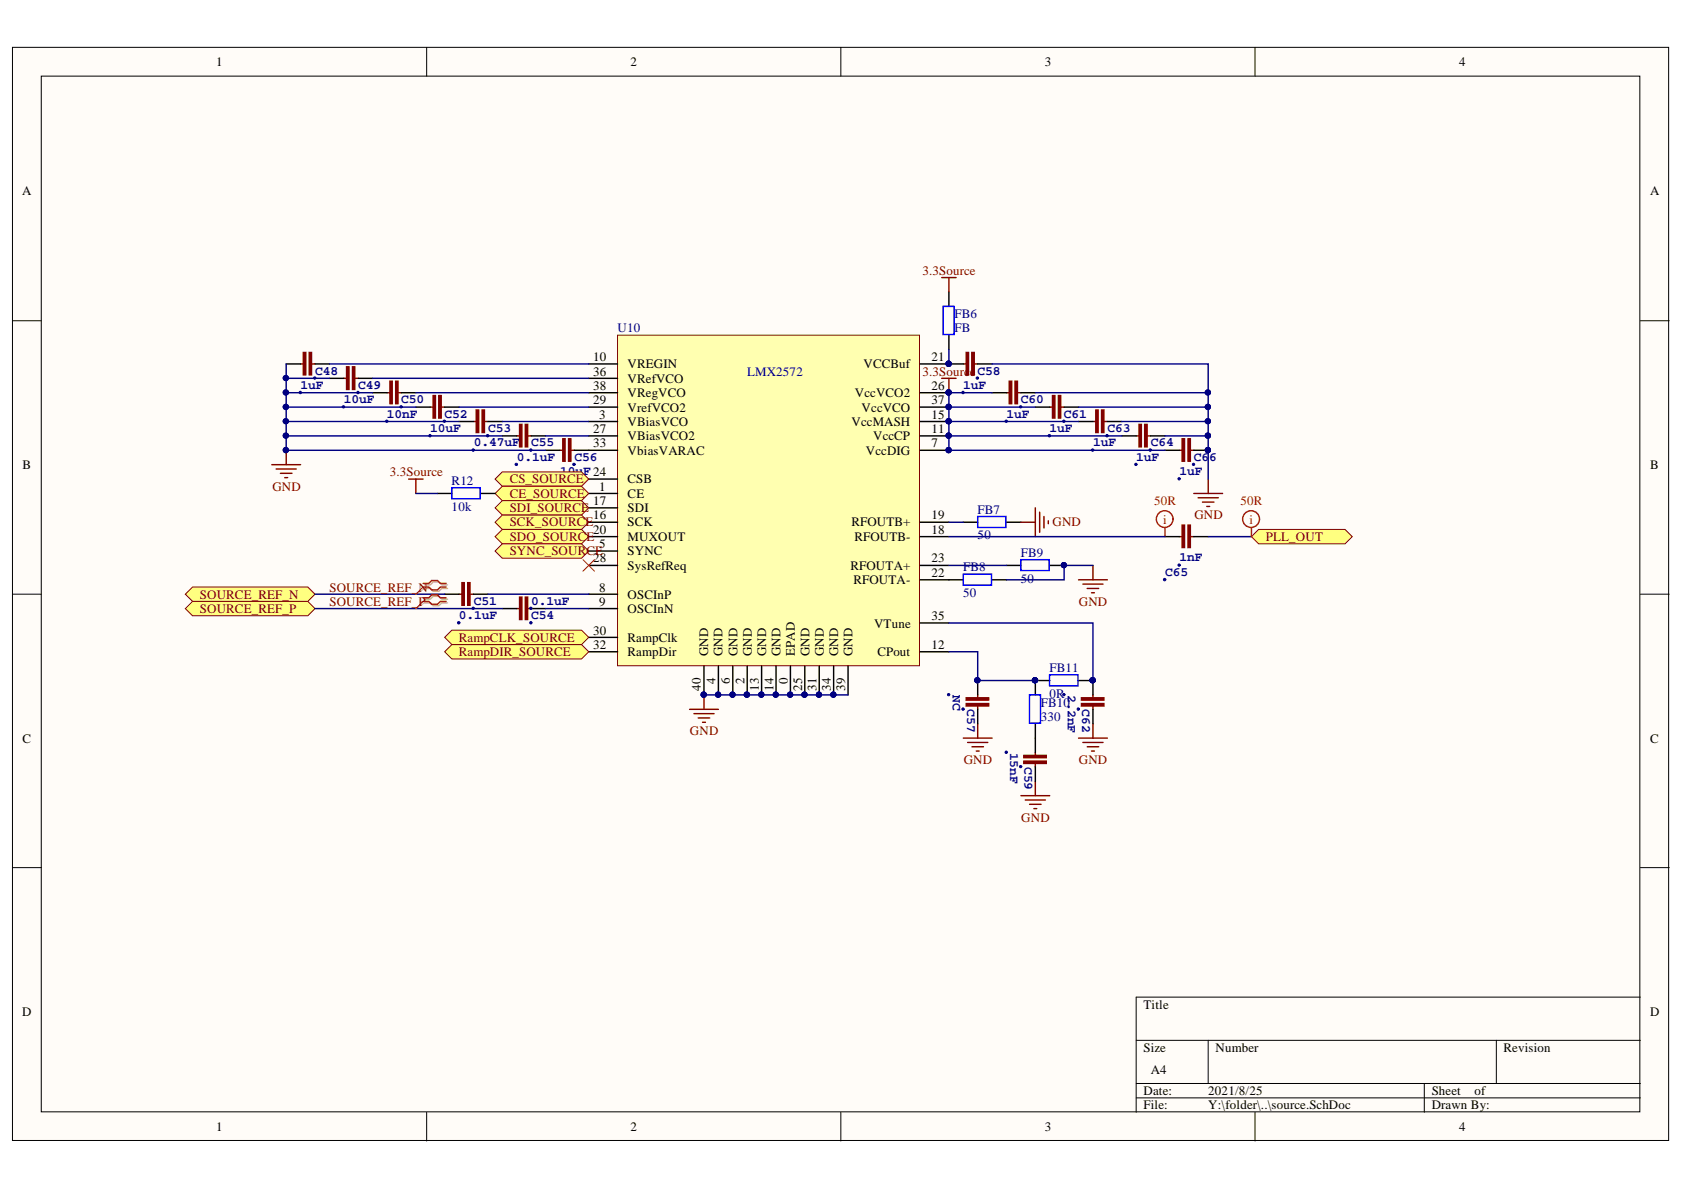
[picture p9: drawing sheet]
<svg xmlns="http://www.w3.org/2000/svg" width="297mm" height="210mm" viewBox="0 0 297 210" stroke-linecap="round" stroke-linejoin="round" font-family="sans-serif">
<defs><g id="words">
<g font-size="2.3">
<text x="38.1" y="11.7">1</text>
<text x="111.2" y="11.7">2</text>
<text x="184.3" y="11.7">3</text>
<text x="257.4" y="11.7">4</text>
<text x="3.9" y="34.5">A</text>
<text x="291.1" y="34.5">A</text>
<text x="104.6" y="63.7">10</text>
<text x="110.7" y="65">VREGIN</text>
<text x="152.3" y="65">VCCBuf</text>
<text x="164.3" y="63.7">21</text>
<text x="104.6" y="71.3">29</text>
<text x="104.6" y="66.2">36</text>
<text x="104.6" y="68.8">38</text>
<text x="110.7" y="67.5">VRefVCO</text>
<text x="110.7" y="70.1">VRegVCO</text>
<text x="150.8" y="70.1">VccVCO2</text>
<text x="164.3" y="68.8">26</text>
<text x="164.3" y="71.3">37</text>
<text x="104.6" y="76.4">27</text>
<text x="105.7" y="73.9">3</text>
<text x="110.7" y="75.1">VBiasVCO</text>
<text x="110.7" y="77.7">VBiasVCO2</text>
<text x="110.7" y="72.6">VrefVCO2</text>
<text x="150.2" y="75.1">VccMASH</text>
<text x="152" y="72.6">VccVCO</text>
<text x="154" y="77.7">VccCP</text>
<text x="164.3" y="76.4">11</text>
<text x="164.3" y="73.9">15</text>
<text x="4" y="82.7">B</text>
<text x="104.6" y="78.9">33</text>
<text x="110.7" y="80.2">VbiasVARAC</text>
<text x="152.7" y="80.2">VccDIG</text>
<text x="164.3" y="78.9">7</text>
<text x="291.1" y="82.7">B</text>
<text x="104.6" y="89.1">17</text>
<text x="105.7" y="86.5">1</text>
<text x="110.7" y="87.8">CE</text>
<text x="110.7" y="85.3">CSB</text>
<text x="104.6" y="91.6">16</text>
<text x="104.6" y="94.1">20</text>
<text x="110.7" y="92.9">SCK</text>
<text x="110.7" y="90.3">SDI</text>
<text x="110.7" y="95.4">MUXOUT</text>
<text x="150.2" y="92.9">RFOUTB+</text>
<text x="150.7" y="95.4">RFOUTB-</text>
<text x="164.3" y="94.1">18</text>
<text x="164.3" y="91.6">19</text>
<text x="104.6" y="99.2">28</text>
<text x="105.7" y="96.7">5</text>
<text x="110.7" y="97.9">SYNC</text>
<text x="110.7" y="100.5">SysRefReq</text>
<text x="150" y="100.5">RFOUTA+</text>
<text x="164.3" y="101.7">22</text>
<text x="164.3" y="99.2">23</text>
<text x="105.7" y="104.4">8</text>
<text x="105.7" y="106.9">9</text>
<text x="110.7" y="105.6">OSCInP</text>
<text x="150.5" y="103">RFOUTA-</text>
<text x="104.6" y="112">30</text>
<text x="110.7" y="108.2">OSCInN</text>
<text x="110.7" y="113.2">RampClk</text>
<text x="154.2" y="110.7">VTune</text>
<text x="164.3" y="109.4">35</text>
<text x="104.6" y="114.5">32</text>
<text x="110.7" y="115.8">RampDir</text>
<text x="124.9" y="115.8" transform="rotate(-90 124.9 115.8)">GND</text>
<text x="127.5" y="115.8" transform="rotate(-90 127.5 115.8)">GND</text>
<text x="130.1" y="115.8" transform="rotate(-90 130.1 115.8)">GND</text>
<text x="132.6" y="115.8" transform="rotate(-90 132.6 115.8)">GND</text>
<text x="135.1" y="115.8" transform="rotate(-90 135.1 115.8)">GND</text>
<text x="137.7" y="115.8" transform="rotate(-90 137.7 115.8)">GND</text>
<text x="140.2" y="115.8" transform="rotate(-90 140.2 115.8)">EPAD</text>
<text x="142.8" y="115.8" transform="rotate(-90 142.8 115.8)">GND</text>
<text x="145.3" y="115.8" transform="rotate(-90 145.3 115.8)">GND</text>
<text x="147.8" y="115.8" transform="rotate(-90 147.8 115.8)">GND</text>
<text x="150.4" y="115.8" transform="rotate(-90 150.4 115.8)">GND</text>
<text x="154.8" y="115.8">CPout</text>
<text x="164.3" y="114.5">12</text>
<text x="123.6" y="121.8" transform="rotate(-90 123.6 121.8)">40</text>
<text x="126.2" y="120.7" transform="rotate(-90 126.2 120.7)">4</text>
<text x="128.7" y="120.7" transform="rotate(-90 128.7 120.7)">6</text>
<text x="131.3" y="120.7" transform="rotate(-90 131.3 120.7)">2</text>
<text x="133.9" y="121.8" transform="rotate(-90 133.9 121.8)">13</text>
<text x="136.4" y="121.8" transform="rotate(-90 136.4 121.8)">14</text>
<text x="139" y="120.7" transform="rotate(-90 139 120.7)">0</text>
<text x="141.5" y="121.8" transform="rotate(-90 141.5 121.8)">25</text>
<text x="144" y="121.8" transform="rotate(-90 144 121.8)">31</text>
<text x="146.6" y="121.8" transform="rotate(-90 146.6 121.8)">34</text>
<text x="149.1" y="121.8" transform="rotate(-90 149.1 121.8)">39</text>
<text x="4" y="131">C</text>
<text x="291.1" y="131">C</text>
<text x="3.9" y="179.2">D</text>
<text x="201.7" y="177.9">Title</text>
<text x="291.1" y="179.2">D</text>
<text x="201.7" y="185.6">Size</text>
<text x="214.4" y="185.6">Number</text>
<text x="265.2" y="185.6">Revision</text>
<text x="203" y="189.4">A4</text>
<text x="201.7" y="193.2">Date:</text>
<text x="201.7" y="195.7">File:</text>
<text x="213.1" y="193.2">2021/8/25</text>
<text x="213.1" y="195.7">Y:\folder\..\source.SchDoc</text>
<text x="252.5" y="193.2">Sheet</text>
<text x="252.5" y="195.7">Drawn By:</text>
<text x="260.1" y="193.2">of</text>
<text x="38.1" y="199.5">1</text>
<text x="111.2" y="199.5">2</text>
<text x="184.3" y="199.5">3</text>
<text x="257.4" y="199.5">4</text>
</g>
<g font-size="2.3" fill="#800000">
<text x="162.7" y="48.5">3.3Source</text>
<text x="162.7" y="66.2">3.3Source</text>
<text x="68.8" y="84">3.3Source</text>
<text x="48" y="86.5">GND</text>
<text x="89.9" y="85.3">CS_SOURCE</text>
<text x="89.9" y="87.8">CE_SOURCE</text>
<text x="89.9" y="90.3">SDI_SOURCE</text>
<text x="89.9" y="92.9">SCK_SOURCE</text>
<text x="89.9" y="95.4">SDO_SOURCE</text>
<text x="185.6" y="92.9">GND</text>
<text x="210.7" y="91.6">GND</text>
<text x="223.3" y="95.4">PLL_OUT</text>
<text x="89.9" y="97.9">SYNC_SOURCE</text>
<text x="35.3" y="105.6">SOURCE_REF_N</text>
<text x="58.1" y="106.9">SOURCE_REF_P</text>
<text x="58.1" y="104.4">SOURCE_REF_N</text>
<text x="190.3" y="106.9">GND</text>
<text x="35.3" y="108.2">SOURCE_REF_P</text>
<text x="80.9" y="113.2">RampCLK_SOURCE</text>
<text x="80.9" y="115.8">RampDIR_SOURCE</text>
<text x="121.7" y="129.7">GND</text>
<text x="170" y="134.8">GND</text>
<text x="190.3" y="134.8">GND</text>
<text x="180.1" y="144.9">GND</text>
</g>
<g font-size="2.3" fill="#000080">
<text x="108.9" y="58.6">U10</text>
<text x="168.4" y="56.1">FB6</text>
<text x="168.4" y="58.6">FB</text>
<text x="53" y="68.6">1uF</text>
<text x="55.6" y="66.1">C48</text>
<text x="60.6" y="71.1">10uF</text>
<text x="63.2" y="68.6">C49</text>
<text x="70.8" y="71.1">C50</text>
<text x="131.8" y="66.2">LMX2572</text>
<text x="169.9" y="68.6">1uF</text>
<text x="172.4" y="66.1">C58</text>
<text x="180.1" y="71.1">C60</text>
<text x="68.2" y="73.7">10nF</text>
<text x="75.9" y="76.2">10uF</text>
<text x="78.4" y="73.7">C52</text>
<text x="86.1" y="76.2">C53</text>
<text x="177.5" y="73.7">1uF</text>
<text x="185.1" y="76.2">1uF</text>
<text x="187.7" y="73.7">C61</text>
<text x="195.4" y="76.2">C63</text>
<text x="83.6" y="78.8">0.47uF</text>
<text x="91.2" y="81.3">0.1uF</text>
<text x="93.7" y="78.8">C55</text>
<text x="98.8" y="83.8">10uF 24</text>
<text x="101.3" y="81.3">C56</text>
<text x="192.8" y="78.8">1uF</text>
<text x="200.4" y="81.3">1uF</text>
<text x="203" y="78.8">C64</text>
<text x="208" y="83.8">1uF</text>
<text x="210.6" y="81.3">C66</text>
<text x="79.7" y="85.5">R12</text>
<text x="79.7" y="90.1">10k</text>
<text x="172.4" y="90.6">FB7</text>
<text x="172.4" y="95.1">50</text>
<text x="169.9" y="100.7">FB8</text>
<text x="180.1" y="98.2">FB9</text>
<text x="205.5" y="101.6">C65</text>
<text x="208" y="99">1nF</text>
<text x="83.6" y="106.6">C51</text>
<text x="93.7" y="106.6">0.1uF</text>
<text x="169.9" y="105.4">50</text>
<text x="180.1" y="102.7">50</text>
<text x="80.9" y="109.3">0.1uF</text>
<text x="93.7" y="109.3">C54</text>
<text x="185.1" y="118.5">FB11</text>
<text x="168" y="122.6" transform="rotate(90 168 122.6)">NC</text>
<text x="170.6" y="125.1" transform="rotate(90 170.6 125.1)">C57</text>
<text x="183.6" y="124.6">FB10</text>
<text x="185.1" y="123.1">0R</text>
<text x="188.3" y="122.6" transform="rotate(90 188.3 122.6)">2.2nF</text>
<text x="190.9" y="125.1" transform="rotate(90 190.9 125.1)">C62</text>
<text x="183.6" y="127.2">330</text>
<text x="178.2" y="132.7" transform="rotate(90 178.2 132.7)">15nF</text>
<text x="180.7" y="135.3" transform="rotate(90 180.7 135.3)">C59</text>
</g>
<g font-size="2.3" fill="#f00">
<text x="203.6" y="89.1">50R</text>
<text x="218.8" y="89.1">50R</text>
<text x="205.2" y="92.4">i</text>
<text x="220.4" y="92.4">i</text>
</g>
</g></defs>
<g fill="#fffcf8" stroke="#000" stroke-width=".18">
<path d="M2.2 8.4h292.1v192.8h-292.1z"/>
<path d="M7.3 13.4h281.9v182.7h-281.9z"/>
</g>
<g fill="none" stroke="#000" stroke-width=".18">
<path d="M75.3 8.4v5M148.3 8.4v5M221.4 8.4v5M2.2 56.6h5.1M289.3 56.6h5.1M2.2 104.8h5.1M289.3 104.8h5.1M2.2 153h5.1M289.3 153h5.1M289.3 175.9h-88.9v20.3M75.3 196.2v5.1M148.3 196.2v5.1"/>
<path d="M200.4 183.5h88.9M200.4 191.1h88.9M200.4 193.7h88.9M213.1 183.5v7.6M221.4 196.2v5.1M251.2 191.1v5.1M263.9 183.5v7.6"/>
</g>
<path d="M81 104.8h.5M83 104.8h.5" fill="none" stroke="#800000" stroke-width=".25"/>
<g fill="#800000" stroke="#800000" stroke-width=".25">
<path d="M82.5 102.8h.4v4h-.4z"/>
<path d="M81.5 102.8h.4v4h-.4z"/>
</g>
<path d="M78.4 104.8h2.6M83.5 104.8h2.6" fill="none" stroke="#000" stroke-width=".25"/>
<g fill="#000080" stroke="#000080" stroke-width=".18">
<circle cx="83.5" cy="107.3" r=".2"/>
<circle cx="80.9" cy="109.8" r=".22"/>
</g>
<path d="M108.9 59.1h53.3v58.3h-53.3z" fill="#ffffb0" stroke="#800000" stroke-width=".18"/>
<g fill="none" stroke="#000" stroke-width=".25">
<path d="M50.5 64.2h2.5M55.6 64.2h2.5M58.1 66.7h2.5M63.2 66.7h2.5M65.7 69.3h2.6M70.8 69.3h2.6M73.4 71.8h2.5M78.4 71.8h2.6M81 74.3h2.5M86.1 74.3h2.5M88.6 76.9h2.5M93.7 76.9h2.5"/>
<path d="M96.2 79.4h2.6M101.3 79.4h7.6M103.8 74.3h5.1M103.8 64.2h5.1M103.8 76.9h5.1M103.8 69.3h5.1M103.8 71.8h5.1M103.8 66.7h5.1M162.3 74.3h5.1M162.3 79.4h5.1M162.3 64.2h7.6M162.3 76.9h5.1"/>
<path d="M162.3 69.3h5.1M162.3 71.8h5.1M172.5 64.2h2.5M175 69.3h2.5M180.1 69.3h2.5M182.6 71.8h2.6M187.7 71.8h2.5M190.2 74.3h2.6M195.3 74.3h2.6M197.9 76.9h2.5M202.9 76.9h2.6M205.5 79.4h2.5"/>
<path d="M210.6 79.4h2.5M103.8 87h5.1M103.8 97.2h5.1M103.8 92.1h5.1M103.8 89.6h5.1M103.8 94.7h5.1M103.8 99.7h5.1M103.8 84.5h5.1M162.3 92.1h5.1M162.3 94.7h5.1M162.3 99.7h5.1M169.9 92.1h2.6"/>
<path d="M177.5 92.1h2.6M177.5 99.7h2.6M185.2 99.7h2.5M88.6 107.3h2.5M93.7 107.3h2.5M103.8 104.8h5.1M103.8 107.3h5.1M103.8 115h5.1M103.8 112.4h5.1M124.2 117.5v5.1M126.7 117.5v5.1M129.3 117.5v5.1"/>
<path d="M131.8 117.5v5.1M134.3 117.5v5.1M136.9 117.5v5.1M139.4 117.5v5.1M142 117.5v5.1M144.5 117.5v5.1M147 117.5v5.1M149.6 117.5v5.1M162.3 115h5.1M162.3 102.3h7.6M162.3 109.9h5.1M175 102.3h2.5"/>
<path d="M172.5 120v2.6M172.5 125.1v2.6M182.6 127.7v5M182.6 135.3v2.5M185.2 120h-2.6v2.6M190.2 120h2.6v2.6M192.8 125.1v2.6"/>
</g>
<g fill="#000080" stroke="#000080" stroke-width=".18">
<circle cx="131.7" cy="122.5" r=".46"/>
<circle cx="126.7" cy="122.5" r=".46"/>
<circle cx="129.2" cy="122.5" r=".46"/>
<circle cx="167.3" cy="79.4" r=".46"/>
<circle cx="167.3" cy="76.8" r=".46"/>
<circle cx="134.3" cy="122.5" r=".46"/>
<circle cx="136.8" cy="122.5" r=".46"/>
<circle cx="167.3" cy="74.3" r=".46"/>
<circle cx="167.3" cy="64.2" r=".46"/>
<circle cx="141.9" cy="122.5" r=".46"/>
<circle cx="167.3" cy="69.2" r=".46"/>
<circle cx="144.5" cy="122.5" r=".46"/>
<circle cx="147" cy="122.5" r=".46"/>
<circle cx="167.3" cy="71.8" r=".46"/>
<circle cx="124.1" cy="122.5" r=".46"/>
<circle cx="139.4" cy="122.5" r=".46"/>
<circle cx="182.6" cy="120" r=".46"/>
<circle cx="192.7" cy="120" r=".46"/>
<circle cx="180" cy="135.2" r=".2"/>
<circle cx="177.5" cy="132.7" r=".21"/>
<circle cx="172.4" cy="120" r=".46"/>
<circle cx="169.9" cy="125.1" r=".21"/>
<circle cx="167.3" cy="122.5" r=".2"/>
<circle cx="190.2" cy="125.1" r=".21"/>
<circle cx="187.7" cy="122.5" r=".2"/>
<circle cx="187.7" cy="99.7" r=".46"/>
<circle cx="172.4" cy="66.7" r=".21"/>
<circle cx="169.9" cy="69.2" r=".21"/>
<circle cx="180" cy="71.8" r=".2"/>
<circle cx="177.5" cy="74.3" r=".2"/>
<circle cx="187.7" cy="74.3" r=".2"/>
<circle cx="185.1" cy="76.8" r=".22"/>
<circle cx="195.3" cy="76.8" r=".22"/>
<circle cx="192.7" cy="79.4" r=".22"/>
<circle cx="202.9" cy="79.4" r=".22"/>
<circle cx="200.4" cy="81.9" r=".2"/>
<circle cx="213.1" cy="79.4" r=".47"/>
<circle cx="210.5" cy="81.9" r=".2"/>
<circle cx="208" cy="84.5" r=".2"/>
<circle cx="86" cy="76.9" r=".21"/>
<circle cx="83.5" cy="79.4" r=".21"/>
<circle cx="78.4" cy="74.3" r=".2"/>
<circle cx="75.8" cy="76.9" r=".21"/>
<circle cx="70.8" cy="71.8" r=".21"/>
<circle cx="68.2" cy="74.3" r=".2"/>
<circle cx="93.6" cy="79.4" r=".21"/>
<circle cx="91.1" cy="81.9" r=".21"/>
<circle cx="63.1" cy="69.2" r=".21"/>
<circle cx="60.6" cy="71.8" r=".21"/>
<circle cx="55.5" cy="66.7" r=".2"/>
<circle cx="53" cy="69.2" r=".21"/>
<circle cx="50.4" cy="79.4" r=".47"/>
<circle cx="101.2" cy="81.9" r=".21"/>
<circle cx="98.7" cy="84.5" r=".2"/>
<circle cx="93.6" cy="109.9" r=".21"/>
<circle cx="93.6" cy="107.3" r=".2"/>
</g>
<g fill="none" stroke="#800000" stroke-width=".25">
<path d="M50.5 79.4v2.6M53 64.2h.5M55.1 64.2h.5M60.6 66.7h.6M62.7 66.7h.5M68.3 69.3h.5M70.3 69.3h.5M75.9 71.8h.5M77.9 71.8h.5M83.5 74.3h.5M85.5 74.3h.6M91.1 76.9h.5"/>
<path d="M93.2 76.9h.5M98.8 79.4h.5M100.8 79.4h.5M169.9 64.2h.5M171.9 64.2h.6M177.5 69.3h.5M179.6 69.3h.5M185.2 71.8h.5M187.2 71.8h.5M192.8 74.3h.5M194.8 74.3h.5M200.4 76.9h.5"/>
<path d="M202.4 76.9h.5M208 79.4h.5M210.1 79.4h.5M47.9 82h5.1M48.7 82.7h3.6M49.5 83.5h2M50.2 84.2h.5M180.1 92.1h2.5M182.6 89.6v5.1M183.4 90.3v3.6M184.1 91.1v2M184.9 91.9v.5"/>
<path d="M192.8 99.7v2.6M210.6 87h5.1M211.3 87.8h3.6M212.1 88.6h2M212.9 89.3h.5M213.1 84.5v2.5M91.1 107.3h.5M93.2 107.3h.5M190.2 102.3h5.1M191 103h3.6M191.8 103.8h2M192.5 104.6h.5"/>
<path d="M169.9 130.2h5.1M170.7 131h3.5M171.4 131.7h2.1M172.2 132.5h.5M172.5 122.6v.5M172.5 124.6v.5M172.5 127.7v2.5M182.6 132.7v.5M182.6 134.8v.5M182.6 137.8v2.5M190.2 130.2h5.1M191 131h3.6"/>
<path d="M191.8 131.7h2M192.5 132.5h.5M192.8 122.6v.5M192.8 124.6v.5M192.8 127.7v2.5M180.1 140.3h5.1M180.8 141.1h3.6M181.6 141.9h2M182.4 142.6h.5"/>
</g>
<path d="M172.5 91.1h4.9v1.9h-4.9zM180.1 98.7h5v1.9h-5zM169.9 101.3h5v1.9h-5zM185.1 119h5v2h-5zM181.6 122.6h1.9v5h-1.9z" fill="none" stroke="#00f" stroke-width=".25"/>
<g fill="#800000" stroke="#800000" stroke-width=".25">
<path d="M180.6 134.3h4v.4h-4z"/>
<path d="M180.6 133.2h4v.4h-4z"/>
<path d="M170.4 124.1h4v.4h-4z"/>
<path d="M170.4 123.1h4v.4h-4z"/>
<path d="M190.8 124.1h3.9v.4h-3.9z"/>
<path d="M190.8 123.1h3.9v.4h-3.9z"/>
<path d="M171.4 62.2h.4v3.9h-.4z"/>
<path d="M170.4 62.2h.4v3.9h-.4z"/>
<path d="M179 67.2h.5v4h-.5z"/>
<path d="M178 67.2h.5v4h-.5z"/>
<path d="M186.7 69.8h.4v3.9h-.4z"/>
<path d="M185.6 69.8h.5v3.9h-.5z"/>
<path d="M194.3 72.3h.4v4h-.4z"/>
<path d="M193.3 72.3h.4v4h-.4z"/>
<path d="M201.9 74.9h.4v3.9h-.4z"/>
<path d="M200.9 74.9h.4v3.9h-.4z"/>
<path d="M209.6 77.4h.4v4h-.4z"/>
<path d="M208.5 77.4h.4v4h-.4z"/>
<path d="M85 72.3h.4v4h-.4z"/>
<path d="M84 72.3h.4v4h-.4z"/>
<path d="M77.4 69.8h.4v3.9h-.4z"/>
<path d="M76.4 69.8h.4v3.9h-.4z"/>
<path d="M69.8 67.2h.4v4h-.4z"/>
<path d="M68.8 67.2h.4v4h-.4z"/>
<path d="M92.7 74.9h.4v3.9h-.4z"/>
<path d="M91.6 74.9h.5v3.9h-.5z"/>
<path d="M62.2 64.7h.4v4h-.4z"/>
<path d="M61.1 64.7h.5v4h-.5z"/>
<path d="M54.5 62.2h.5v3.9h-.5z"/>
<path d="M53.5 62.2h.4v3.9h-.4z"/>
<path d="M100.3 77.4h.4v4h-.4z"/>
<path d="M99.3 77.4h.4v4h-.4z"/>
<path d="M92.7 105.3h.4v4h-.4z"/>
<path d="M91.6 105.3h.5v4h-.5z"/>
</g>
<g fill="#ffff80" stroke="#800000" stroke-width=".18">
<path d="M87.3 84.5l1.3-1.3h14l1.2 1.3-1.2 1.3h-14z" fill-rule="evenodd"/>
<path d="M87.3 87l1.3-1.2h14l1.2 1.2-1.2 1.3h-14z" fill-rule="evenodd"/>
<path d="M87.3 89.6l1.3-1.3h14l1.2 1.3-1.2 1.2h-14z" fill-rule="evenodd"/>
<path d="M87.3 92.1l1.3-1.3h14l1.2 1.3-1.2 1.3h-14z" fill-rule="evenodd"/>
<path d="M87.3 94.7l1.3-1.3h14l1.2 1.3-1.2 1.2h-14z" fill-rule="evenodd"/>
<path d="M87.3 97.2l1.3-1.3h14l1.2 1.3-1.2 1.3h-14z" fill-rule="evenodd"/>
</g>
<path d="M102.8 98.7l2.1 2M104.9 98.7l-2.1 2" fill="none" stroke="#f00" stroke-width=".18"/>
<path d="M77.2 87h2.5M84.8 87h2.5" fill="none" stroke="#000" stroke-width=".25"/>
<path d="M79.7 86h5v2h-5z" fill="none" stroke="#00f" stroke-width=".25"/>
<g fill="#ffff80" stroke="#800000" stroke-width=".18">
<path d="M78.4 115l1.3-1.3h22.9l1.2 1.3-1.2 1.2h-22.9z" fill-rule="evenodd"/>
<path d="M78.4 112.4l1.3-1.2h22.9l1.2 1.2-1.2 1.3h-22.9z" fill-rule="evenodd"/>
</g>
<path d="M121.6 125.1h5.1M122.4 125.9h3.6M123.2 126.6h2M123.9 127.4h.5M124.2 122.6v2.5" fill="none" stroke="#800000" stroke-width=".25"/>
<circle cx="124.1" cy="122.5" r=".46" fill="#000080" stroke="#000080" stroke-width=".18"/>
<path d="M220.7 94.7l1.3-1.3h15.3l1.2 1.3-1.2 1.2h-15.3z" fill-rule="evenodd" fill="#ffff80" stroke="#800000" stroke-width=".18"/>
<g fill="none" stroke="#f00" stroke-width=".25">
<path d="M205.5 93.1v1.6"/>
<circle cx="205.4" cy="91.6" r="1.47"/>
</g>
<path d="M167.4 51.5v2.5M167.4 59.1v2.6" fill="none" stroke="#000" stroke-width=".25"/>
<path d="M166.4 54h1.9v5h-1.9z" fill="none" stroke="#00f" stroke-width=".25"/>
<g fill="#ffff80" stroke="#800000" stroke-width=".18">
<path d="M32.7 107.3l1.3-1.2h20.3l1.3 1.2-1.3 1.3h-20.3z" fill-rule="evenodd"/>
<path d="M32.7 104.8l1.3-1.3h20.3l1.3 1.3-1.3 1.3h-20.3z" fill-rule="evenodd"/>
</g>
<path d="M166.1 49h2.5M167.4 49v2.5M166.1 66.7h2.5M167.4 66.7v2.6M72.1 84.5h2.5M73.4 84.5v2.5M208 94.7h.5M210.1 94.7h.5" fill="none" stroke="#800000" stroke-width=".25"/>
<g fill="#800000" stroke="#800000" stroke-width=".25">
<path d="M209.6 92.6h.4v4h-.4z"/>
<path d="M208.5 92.6h.4v4h-.4z"/>
</g>
<path d="M205.5 94.7h2.5M210.6 94.7h2.5" fill="none" stroke="#000" stroke-width=".25"/>
<g fill="#000080" stroke="#000080" stroke-width=".18">
<circle cx="205.4" cy="102.2" r=".22"/>
<circle cx="208" cy="99.7" r=".2"/>
<circle cx="167.3" cy="69.2" r=".46"/>
<circle cx="172.4" cy="120" r=".46"/>
<circle cx="182.6" cy="120" r=".46"/>
<circle cx="192.7" cy="120" r=".46"/>
<circle cx="187.7" cy="99.7" r=".46"/>
<circle cx="213.1" cy="69.2" r=".46"/>
<circle cx="213.1" cy="71.8" r=".47"/>
<circle cx="213.1" cy="74.3" r=".46"/>
<circle cx="213.1" cy="76.8" r=".46"/>
<circle cx="167.3" cy="71.8" r=".46"/>
<circle cx="167.3" cy="74.3" r=".46"/>
<circle cx="167.3" cy="76.8" r=".46"/>
<circle cx="167.3" cy="79.4" r=".46"/>
<circle cx="50.4" cy="74.3" r=".46"/>
<circle cx="50.4" cy="71.8" r=".47"/>
<circle cx="50.4" cy="69.2" r=".46"/>
<circle cx="50.4" cy="66.7" r=".46"/>
<circle cx="50.4" cy="76.8" r=".46"/>
<circle cx="50.4" cy="79.4" r=".47"/>
<circle cx="124.1" cy="122.5" r=".46"/>
<circle cx="126.7" cy="122.5" r=".46"/>
<circle cx="129.2" cy="122.5" r=".46"/>
<circle cx="131.7" cy="122.5" r=".46"/>
<circle cx="134.3" cy="122.5" r=".46"/>
<circle cx="136.8" cy="122.5" r=".46"/>
<circle cx="139.4" cy="122.5" r=".46"/>
<circle cx="141.9" cy="122.5" r=".46"/>
<circle cx="144.5" cy="122.5" r=".46"/>
<circle cx="147" cy="122.5" r=".46"/>
<circle cx="213.1" cy="79.4" r=".47"/>
<circle cx="167.3" cy="64.2" r=".46"/>
</g>
<g fill="none" stroke="#000080" stroke-width=".25">
<path d="M50.5 64.2v15.2h45.7M50.5 69.3h15.2M50.5 71.8h22.9M50.5 74.3h30.5M50.5 76.9h38.1M50.5 66.7h7.6M58.1 64.2h45.7M65.7 66.7h38.1M73.4 69.3h30.4M81 71.8h22.8M88.6 74.3h15.2M96.2 76.9h7.6"/>
<path d="M167.4 71.8h15.2M167.4 74.3h22.8M167.4 76.9h30.5M167.4 61.7v2.5M175 69.3h-7.6v10.1h38.1M175 64.2h38.1v12.7M182.6 69.3h30.5M190.2 71.8h22.9M197.9 74.3h15.2M205.5 76.9h7.6M213.1 76.9v7.6M73.4 87h3.8"/>
<path d="M167.4 99.7h10.1M167.4 94.7h38.1M167.4 92.1h2.5M192.8 99.7h-5.1v2.6h-10.2M213.1 94.7h7.6M55.6 104.8h22.8M55.6 107.3h33M86.1 104.8h17.7M96.2 107.3h7.6M167.4 115h5.1v5h10.1M167.4 109.9h25.4v10.1M124.2 122.6h25.4"/>
</g>
<path d="M74.9 103.2h1l.5-.5h1l.5 .5h1M74.9 103.8h1l.5 .5h1l.5-.5h1M74.9 105.7h1l.5-.5h1l.5 .5h1M74.9 106.3h1l.5 .5h1l.5-.5h1" fill="none" stroke="#d0a19e" stroke-width=".25"/>
<path d="M74.9 103.8l-1.5 1M74.9 106.3l-1.5 1" fill="none" stroke="#d0a19e" stroke-width=".18"/>
<g fill="none" stroke="#f00" stroke-width=".25">
<path d="M220.7 93.1v1.6M74.6 102.9h1l.5-.5h1.1l.5 .5h1M74.6 103.5h1l.5 .5h1.1l.5-.5h1M74.6 105.4h1l.5-.5h1.1l.5 .5h1M74.6 106.1h1l.5 .5h1.1l.5-.5h1"/>
<circle cx="220.7" cy="91.6" r="1.48"/>
</g>
<path d="M74.6 103.5l-1.2 1.3M74.6 106.1l-1.2 1.2" fill="none" stroke="#f00" stroke-width=".18"/>
<use href="#words"/>
</svg>
